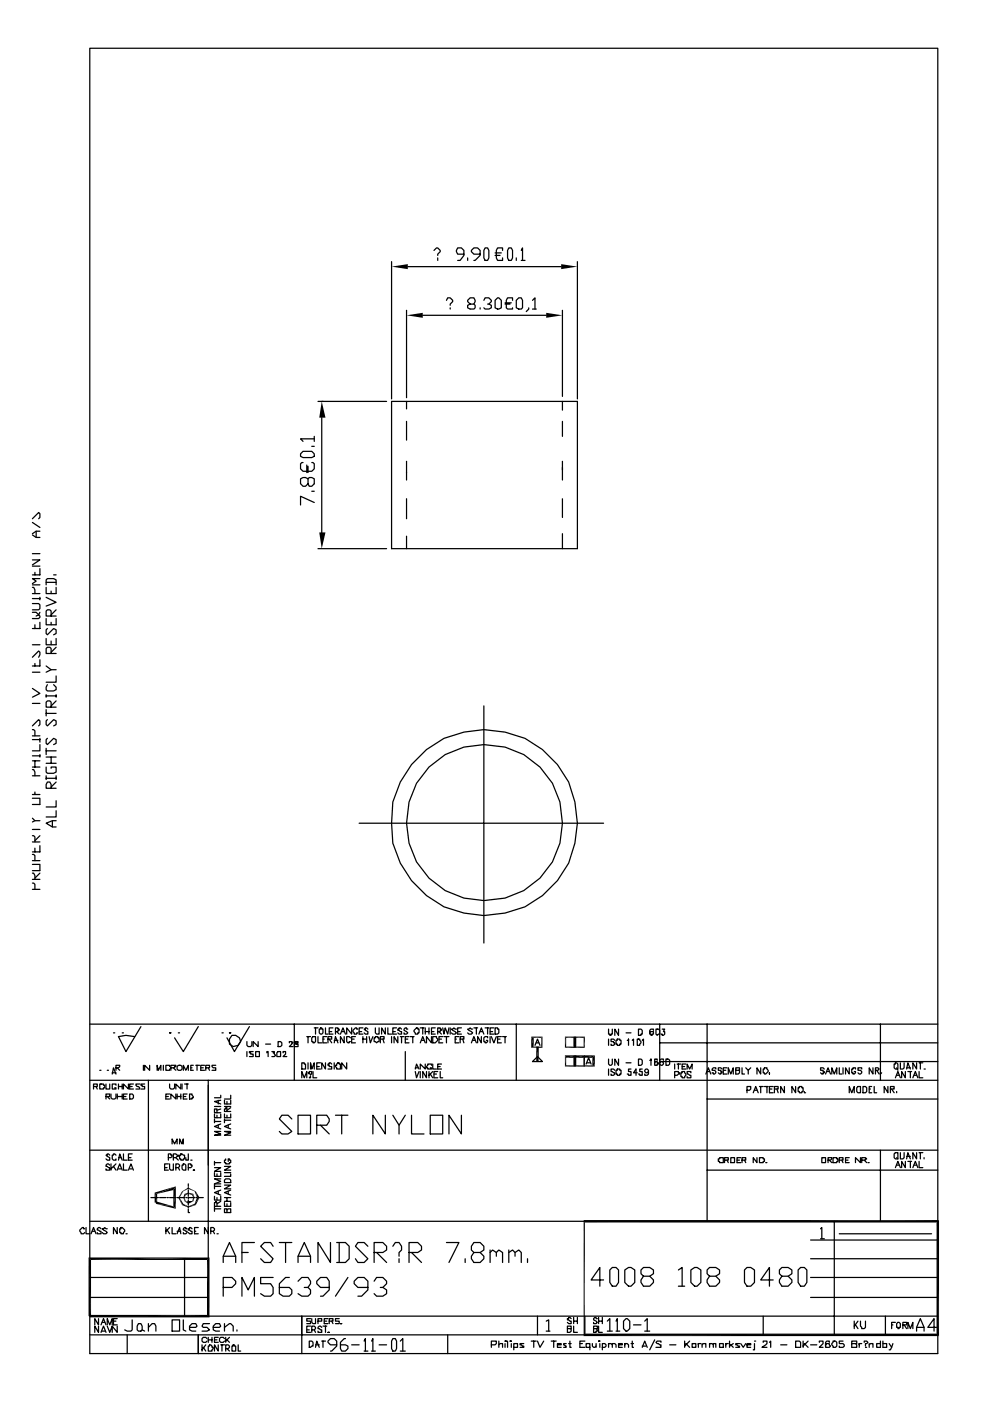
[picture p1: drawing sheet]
<svg xmlns="http://www.w3.org/2000/svg" width="210mm" height="297mm" viewBox="0 0 210 297" stroke-linecap="round" stroke-linejoin="round" font-family="sans-serif">
<g fill="none" stroke="#000" stroke-width=".26">
<path d="M19 10.2h180v276.8h-180zM83.1 55.5v29.1M86.5 56.5h32.6M92.1 53.1l.5-.5h.3l.5 .5v.3l-.5 .5v.3M92.9 54.7v.5M98.4 53.9h-1.3l-.3-.5 .3-.8h.8l.5 .5v1.1l-.8 1h-.5M99.2 54.7v.5M101.9 53.9h-1.4l-.5-.5v-.3l.5-.5h.8l.6 .5v1.1l-1.1 1h-.3M102.9 52.6h.6l.2 .5v1.6l-.2 .5h-.6l-.2-.5v-1.6zM105 54.2h1.1M105 53.6h1.4M106.6 53.1v-.5h-1l-.3 .5v1.6l.3 .5h1v-.5"/>
<path d="M107.9 52.6h.6l.2 .5v1.6l-.2 .5h-.6l-.2-.5v-1.6zM109.5 54.7v.5M110.6 53.1l.3-.5v2.6M110.6 55.2h.8M122.5 55.5v29.1M86.3 65.8v18.5M89.7 66.9h26.2M94.7 63.7l.3-.6h.5l.5 .6v.2l-.5 .6v.2M95.5 65.3v.2M99.7 64.5l-.5-.6v-.2l.5-.6h.8l.3 .8-.3 .6h-.8l-.5 .2v.6l.5 .2h.8l.3-.2v-.6l-.3-.2M101.9 65.3v.2M102.7 63.7l.2-.6h.8l.5 .6v.2l-.5 .6h-.2"/>
<path d="M103.7 64.5l.5 .2v.6l-.5 .2h-.8l-.2-.2M105 63.7l.6-.6h.2l.6 .6v1.6l-.6 .2-.8-.2zM107.2 64.5h1M107.2 64.2h1.3M108.7 63.7v-.6h-1l-.3 .6v1.6l.3 .2h1v-.2M109.5 63.7l.6-.6h.5l.3 .6v1.6l-.3 .2h-.5l-.6-.2zM112.2 65.3v.2l-.5 .6M113 63.7l.5-.6v2.4M113 65.5h.8M119.3 65.8v18.2M63.8 96.2l.5-.5h1.8l.6 .5v.5l-.6 .3h-1.8l-.5-.3zM64.3 98.1h-.3l-.2 .2v1.1l.5 .5h1.8l.6-.5v-1.1l-.3-.2h-.3"/>
<path d="M65.1 98.6v1.6M65.4 98.9v1.3M66.1 94.6h.6M66.7 93h-2.9l.5 .6M66.7 92.5v1.1M67.5 85.1h14.5M68.3 88.5v24.7M83.1 85.1h39.4v31.2h-39.4zM86.3 85.1v1.6M86.3 89.3v4M86.3 97.8v4M119.3 85.1v1.9"/>
<path d="M119.3 89.3v3.2M119.3 97.8v4M6.9 118.7h1.6l-1.6 1.1M6.9 113.4l.8 .5h.8M6.9 110l1.3-1.3 .3 .2v.8l-.3 .3M6.9 117.4h1.6M6.9 110.8l1.6 1M7.7 112.6v1.3M8.5 112.6h-.8l-.8 .6M65.4 101.5l.2-.3h.5l.6 .3v1.1l-.6 .5h-.5l-.2-.5v-1.1l-.6-.3h-.5l-.5 .3v1.1l.5 .5h.5l.6-.5M66.1 104.2h.6M66.7 106.5l-2.9-1.3v1.9"/>
<path d="M67.5 116.3h14.5M86.3 105.7v4.3M86.3 113.7v2.6M119.3 105.7v4M119.3 113.2v3.1M6.9 139.3l1.3-1.3 .3 .3v.5l-.3 .5M6.9 129.8h.8l.5 .6 .3-.6M6.9 128h1.3l.3 .2v.8l-.3 .3h-1.3M6.9 124.5h.2l.3 .6v.8M6.9 136.7h1.6M6.9 126.9h1.6M6.9 125.9h1.6"/>
<path d="M6.9 124h1.6M6.9 120h1.6M7.4 121.4v.5M7.4 132.5v.8M7.7 130.6l.5-.2 .3 .2v.3l-.3 .2h-1.3M8.5 122.7h-1.6l.8 .5-.8 .5M8.5 120.6v1.3h-1.6M8.5 126.6v.6M8.5 131.9v1.4h-1.6M8.5 139.9v1.3h-1.6M9.8 135.4v1.3h2.1v-1.3M9.8 131.1v1.4h2.1v-1.4"/>
<path d="M9.8 126.6l2.1 1.1-2.1 .8M9.8 124.5v1.4h2.1v-1.4M9.8 124v-1.1l.3-.2h1.3l.5 .2v1.1M9.8 123.5h2.1M10.1 133.3l-.3 .2v.8l.3 .3 1.3-1.3 .5 .2v.8l-.5 .3M10.8 138.6v-1.1l-.2-.3h-.5l-.3 .3v1.1h2.1M10.8 130.6v-1l-.2-.3h-.5l-.3 .3v1h2.1M10.8 125.3v.6M10.8 131.9v.6M10.8 135.9v.8M11.4 121.9h.5M11.9 137.2l-1.1 1.1"/>
<path d="M11.9 129.3l-1.1 1.1M6.9 154.7h.2l.3 .3v1M6.9 153.9l1.3-1.3 .3 .2v.8l-.3 .3M6.9 146l1.6 1-1.6 .8M6.9 156.8h1.6M6.9 156h1.6M6.9 149.1h1.6M6.9 142.5h1.6M7.4 140.7v.5M8.5 157.9v1.3h-1.6M8.5 156.5v.8M8.5 160v.5"/>
<path d="M9.8 147.3v.5M9.8 150.5v1.3M9.8 158.7v1.3M9.8 159.2h2.1M9.8 151.3h2.1M9.8 147.5h2.1M9.8 141.2l1 .8M10.1 156.5l-.3 .3v.8l.3 .3 1.3-1.4 .5 .3v.8l-.5 .3M10.1 152.6l-.3 .2v.8l.3 .3 1.3-1.3 .5 .2v.8l-.5 .3M10.1 145.2l-.3 .5v.5l.3 .3h1.3l.5-.3v-.5l-.5-.5M10.8 149.9v-1l-.2-.3h-.5l-.3 .3v1h2.1M11.9 143.3v1.3h-2.1"/>
<path d="M11.9 142h-1.1l-1 .5M11.9 147.3v.5M11.9 148.6l-1.1 1.1M102.7 149.7v24.8h-26.5M6.9 177.2h.2l.3 .2v1.1M6.9 169.2h1.6v1.4h-1.6M6.9 163.2h.2l.3 .5v.8M6.9 178.5h1.6M6.9 175.9h1.6M6.9 173.5l.5 .5M6.9 168.5h1.6M6.9 164.5h1.6"/>
<path d="M6.9 162.6h1.6M6.9 161.3h1.6M6.9 160.2h1.6M7.4 161.3v1.3M7.4 167.9v.6M7.4 179.8v.8M8.5 174h-1.1l-.5 .3M8.5 179.3v1.3h-1.6M8.5 177.2l-1.1 1M9.8 162.6v1.1l.3 .3h1.3l.5-.3v-1.1h-1.1v.3M9.8 164.5v.8M9.8 165h2.1"/>
<path d="M9.8 161.8h2.1M9.8 160.5h2.1M10.8 167.1v-.8l-.2-.5h-.5l-.3 .5v.8h2.1M10.8 160.5v1.3M11.1 174v1.3M11.9 174h-.8l-1.3 .5 1.3 .8h.8M11.9 171.9v1.3h-2.1M11.9 169.8v1.3h-2.1M11.9 165.8l-1.1 1.1M11.9 164.5v.8M87.3 162.1a19.9 19.9 0 0 1 33.3 3.7 20.3 20.3 0 0 1-2.3 20.9 19.9 19.9 0 0 1-33.4-3.7l-1.6-4.2-.2-4.3 .2-4.5 1.6-4.2zM91 162.6a16.6 16.6 0 0 1 18.2-3.5 16.6 16.6 0 0 1 10.1 15.4 16.4 16.4 0 0 1-20.9 15.9 16.7 16.7 0 0 1-7.4-27.8z"/>
<path d="M128.1 174.5h-25.4v25.4M6.9 187.2h.2l.3 .3v1.1M6.9 185.1h.2l.3 .5v.8M6.9 183.3h1.6v1.3h-1.6M6.9 181.2h.2l.3 .2v1.1M6.9 188.6h1.6M6.9 186.4h1.6M6.9 182.5h1.6M8.5 185.1l-1.1 1.1M19 217.1h180M24.1 219h.2M25.9 219h.3"/>
<path d="M29.9 217.7l-3.2 5.3-1.6-3.2 1.6-.3 1.9 .3M36.2 219h-.2h.2M37.8 219h.3M42.1 217.7l-3.2 5.3-1.9-3M47.1 219h.3M48.9 219h-.2h.2M49.2 219.5h.8l.8 .5 .3 .8-.6 .8-1 .3-.8-.5v-1.1zM52.9 217.7l-3.2 5.3-1.5-3M62.4 217.1v11.9M65.1 219.8h.8M65.4 219.8v1.3M66.7 217.9h.8"/>
<path d="M66.9 217.9v1.4M67.5 219.8v1.3h.8M67.7 218.2h.3v-.3h.3v.3h.2v.8l-.2 .3h-.3l-.3-.3zM69.1 217.9v1.4h.5M69.3 219.8h-.8v1.3h.8M69.8 218.7h.6M70.6 217.9h-.8v1.4h.8M71.2 218.7h.5v-.2h.3v-.3h-.3v-.3h-.5v1.4M71.4 218.7l.6 .6M72.2 219.3l.6-1.4 .5 1.4M72.5 218.7h.5M73 219.8v1.3l-.8-1.3v1.3"/>
<path d="M74.6 217.9v1.4l-1-1.4v1.4M75.4 219.8h-.8v1.3h.8M75.9 218.2h-.2v-.3h-.3l-.5 .6 .2 .8h.6v-.3h.2M76.2 218.7h.5M77 217.9h-.8v1.4h.8M77 219.8v1.3M77.8 219.8v1.3M78.1 218.2l-.3-.3h-.3v.3h-.2l.8 .5v.6h-.6l-.2-.3M78.3 219.8l.3 1.3 .5-1.3M79.6 217.9v1.1l.3 .3h.5v-1.4M79.6 219.8h.6v.2h.2v.8h-.2l-.3 .3-.3-.3h-.2v-.8h.2zM81.8 217.9v1.4l-.8-1.4v1.4"/>
<path d="M82.3 217.9v1.4h.8M83.1 219.8v1.3M83.3 218.7h.6M84.1 217.9h-.8v1.4h.8M84.4 219.8v1.3l-.8-1.3v1.3M84.9 219.8h.8M85.2 218.2l-.3-.3h-.2v.3h-.3v.3l.8 .2v.6h-.5l-.3-.3M85.2 219.8v1.3M86.5 218.2h-.2v-.3h-.3l-.3 .3v.3l.8 .5-.2 .3h-.6v-.3M86.8 219.8h-.8v1.3h.8M87 219.8h.8M87.6 219.8v1.3"/>
<path d="M87.8 218.5l.6-.6h.2v.3h.3v.8h-.3v.3h-.5zM89.2 217.9h.8M89.7 217.9v1.4M90.2 218.7h.8M90.2 217.9v1.4M91 217.9v1.4M91.5 219.8v1.3l-1-1.3v1.3M91.5 218.7h.6M91.8 219.8h.8v.2l.3 .3v.3l-.6 .5h-.5zM92.3 217.9h-.8v1.4h.8M92.9 218.7h.5v-.2h.3v-.3h-.3v-.3h-.5v1.4M93.1 218.7l.6 .6"/>
<path d="M93.9 217.9l.3 1.4 .3-1.4 .5 1.4 .2-1.4M93.9 219.8h-.8v1.3h.8M94.2 219.8h1M94.7 219.8v1.3M95.5 217.9v1.4M96.8 218.2h-.2l-.3-.3-.3 .3h-.2l1 .8-.2 .3h-.6l-.2-.3M97.1 218.7h.5M97.4 219.8h-.8v1.3h.8M97.9 217.9h-.8v1.4h.8M100.3 218.2h-.3l-.3-.3-.2 .3h-.3l1.1 .8-.3 .3h-.5l-.3-.3M100.5 217.9h.8M101.1 217.9v1.4"/>
<path d="M101.6 219.3l.5-1.4 .6 1.4M101.9 218.7h.5M102.1 219.8v1.3l-.8-1.3v1.3M102.9 217.9h.8M103.5 217.9v1.4M104 218.7h.5M104 219.8v1.3M104.2 219.8l.6 1.3 .5-1.3M104.8 217.9h-.8v1.4h.8M105 217.9h.6v.3h.2v.8l-.2 .3h-.6zM106.4 219.8h-.8v1.3h.8M106.6 219.8h.8"/>
<path d="M107.2 219.8v1.3M109.5 217.1v11.9M112.7 219.9h2.4M115 219.8v2.4M119.9 219.9h4.2M120 219.8v2.4M124 219.8v2.4M129.1 218.2v1.1h.3v.2h.2v-.2h.3v-1.1M131.2 218.2v1.3l-.8-1.3v1.3M132.8 219h1.1M135.5 218.2h.5l.3 .3v.8h-.3v.2h-.5zM138.6 218.5v-.3h-.5l-.3 .3v.8h.3v.2h.3v-.2h.2v-.6h-.8v.3"/>
<path d="M139.2 218.2h.5l.3 .3v.8h-.3l-.3 .2-.2-.2zM140 217.1v11.9M140.5 218.2h.5l-.2 .5h.2v.6l-.2 .2h-.3v-.2h-.3M150 217.1v41.8M186.8 217.1v11.9M19 229h180M19.8 230.4h.8v-.6h-.8v1.1M20.4 230.4l.2 .5M21.2 229.8h.8v.3h.2v.5h-.2v.3h-.8zM21.2 226.9h.2M22.5 229.8v1.1h.8v-1.1M22.5 232.5h.8v-.5h-.8v1"/>
<path d="M22.8 226.9h.2M22.8 232.5l.5 .5M23.5 232v.7l.3 .3h.5l.3-.3v-.7M23.8 227.7l.3-1.3 .5 1.3M23.8 227.5h.8M24.6 226.4h.5l.3-.3v-.2h-.8v1M24.6 230.1v-.3h-.8v1.1h.8v-.3h-.3M24.9 226.4l.5 .5M24.9 232.5h1M24.9 232v1M25.1 230.4h.8M25.1 229.8v1.1"/>
<path d="M25.9 229.8v1.1M25.9 232v1M26.2 232.5h.5M27 232h-.8v1h.8M27.3 229.8v1.1l-1.1-1.1v1.1M27.5 232h.5l.3 .2v.5l-.3 .3h-.5zM27.5 230.4h.5M28.3 229.8h-.8v1.1h.8M29.6 229.8h-.8v.3l.8 .5v.3h-.8M30.4 225.9v1M30.7 229.8h-.8v.3h.3v.3h.5v.5h-.8M31.5 229v29.9"/>
<path d="M31.7 225.9v1l-1-1v1M33.3 226.9v-1l.3 1 .5-1v1M34.7 225.9v1M35.2 232.5h.5M36 226.1v-.2h-.8v1h.8v-.2M36 229.8v.8l.2 .3h.6l.2-.3v-.8M36 232h-.8v1h.8M36.2 226.4h.8v-.3h.3v-.2h-1.1v1M36.8 226.4l.5 .5M37.3 232v1l-1.1-1v1M37.6 226.1a.66 .66 0 0 1 1 0v.6l-.2 .2h-.6l-.2-.2zM37.6 232.5h.8"/>
<path d="M37.6 232v1M38.4 229.8v1.1l-1.1-1.1v1.1M38.4 232v1M38.6 229.8v1.1M38.9 226.9v-1l.5 1 .6-1v1M38.9 232.5h.5M39.2 229.8h.8M39.7 232h-.8v1h.8M39.7 229.8v1.1M40.2 232h.5v.2l.3 .3v.2h-.3v.3h-.5zM40.5 226.4h.2M41 225.9h-.5v1h.5"/>
<path d="M41.5 225.9h.8M41.8 225.9v1M42.6 226.4h.5M43.4 225.9h-.8v1h.8M43.7 226.4h.7v-.5h-.7v1M44.2 229v50M44.2 226.4l.2 .5M45.5 236.2v.8h1.3v-.8M45.5 237.8h1.3M45.5 237.2v.8M45.5 234.6h1.3M45.8 225.9h-.8v.2l.2 .3h.6v.5h-.8"/>
<path d="M46 235.9v-.8h-.5v.8h1.3M46 236.4v.6M46.3 233.3v.8M46.3 238.6v.5M46.8 239.9h-1.3l1.3 .5-1.3 .3h1.3M46.8 238.3l-1.3 .5 1.3 .6M46.8 233.3l-1.3 .2 1.3 .6M46.8 232.2v.5h-1.3M46.8 235.1l-.8 .3M47.6 236.2v.8h1.3v-.8M47.6 233.3v.8h1.3v-.8M47.6 234.6h1.3"/>
<path d="M47.6 237.5h1.3M47.6 237.2v.8M48.2 235.7v-.8h-.3v.2h-.3v.6h1.3M48.2 233.5v.6M48.2 236.4v.6M48.4 238.6v.5M48.9 239.9h-1.3l1.3 .3-1.3 .5h1.3M48.9 238.3l-1.3 .5 1.3 .6M48.9 232.2v.8h-1.3M48.9 234.9l-.7 .5M52.4 220.8v.8l.3 .3h.5l.2-.3v-.8M52.4 223v1"/>
<path d="M53.7 223h-.8v.2h.3v.3h.5v.5h-.8M54.2 223h.8v1h-.8zM54.8 220.8v1.1l-1.1-1.1v1.1M56.4 221.4h1M56.6 223.2v-.2h.3v1M57.7 223h.5l-.3 .2h.3v.3l.3 .2-.3 .3h-.5M58.7 223.2l.3-.2h.5v1h-.8zM59 220.8h.5l.3 .3v.5l-.3 .3h-.5zM60.1 223.2v-.2h.5v.5l-.5 .5h.8M61.4 221.1v-.3h.5l.3 .3h-.3v.3l-.5 .5h.8M61.9 237.2l-.8-.8h-1.3l-.5 .8 2.6 2.7-.8 .5h-1.3l-.5-.5M62.4 220.8v.3l.8 .3v.5h-.8v-.5h.6v-.3h.2v-.3z"/>
<path d="M63.2 236.4h2.7v4h-2.7zM64 225.3h.6v.3h.2v1.1h-.8zM64 228.5v-1.3l.6 1.3 .5-1.3v1.3M65.4 225.3v1.4M65.6 227.5v.2l-.2-.2h.2v-.3h.5v.5h-.2v.3M65.6 228.5l.3-.3v.3zM65.9 226.7v-1.4l.2 1.4 .6-1.4v1.4M66.1 220l.3-.2h.5v1l-.2 .3h-.3v-.3h-.3zM66.4 227.2v1.3h.8M67.2 238.6h2.1l.5-.8v-.6l-.5-.8h-2.1v4M67.2 226.1h.5M68 225.3h-.8v1.4h.8"/>
<path d="M68 238.6l1.8 1.8M68.5 220.3h.3M69.1 225.3v1.4l-.8-1.4v1.4M69.6 220.3h.8v-.5h-.8v1.3M69.8 220.3l.6 .8M70.4 225.6l-.3-.3h-.3v.3h-.2v.3h.2v.2h.6v.6h-.8M70.9 221.1l.3-1.3 .5 1.3M70.9 225.3v1.4M70.9 220.6h.8M71.2 225.9h.2v-.3l.3-.3h.3v.3h.2v1.1h-.8zM71.2 236.4h2.6M72.5 236.4v4"/>
<path d="M73.6 225.3v1.4l-1.1-1.4v1.4M74.3 220l-.2-.2h-.5v1l.2 .3h.3v-.3h.2M74.6 220.3h.5M77 220.3h.8M80.7 220.3h.8v-.5h-.8v1.3M81.2 220.3l.3 .8M81.8 236.4v4l-2.7-4v4M83.3 236.4l1.4 2.2v1.8M86 223v6M86 220.3h.5M86 236.4l-1.3 2.2M87.3 236.4v4h2.7"/>
<path d="M88.1 226.7l.3-1.1 .5 1.1M88.1 227.2l.3 1.3 .5-1.3M88.1 226.4h.5M89.2 221.1l.5-1.3 .5 1.3M89.2 227.2v1.3M89.4 220.6h.6M90.2 225.6v1.1l-1-1.1v1.1M90.5 227.2v1.3l-.8-1.3v1.3M91 227.2v1.3M91.3 236.4h2.6v4h-2.6zM91.3 227.7l.5 .8M91.5 225.9v-.3h-.7v.3l-.3 .2v.3h.3v.3h.7v-.3h-.2"/>
<path d="M91.8 225.6v1.1h.8M91.8 227.2l-.8 .8M92.1 227.7h.5M92.9 227.2h-.8v1.3h.8M92.9 226.1h.5M93.1 220.3h.6M93.4 227.2v1.3h.5M93.7 225.6h-.8v1.1h.8M96.6 220.3h.2M97.6 220.3h.8v-.5h-.8v1.3M97.9 236.4v4l-2.7-4v4M98.2 220.3l.2 .8"/>
<path d="M100 221.1l.5-1.3 .6 1.3M100.3 220.6h.5M103.5 220v-.2h-.6l-.2 .2v.8h.2v.3h.3l.3-.3v-.2h-.3M105.6 220.3h.5M112.7 222h2.4M113.5 221.6l.5-1.3 .6 1.3M113.8 221.1h.5M114 224l1.1 1.1h-2.1zM119.9 222h4.2M119.9 226h6.3M120 223.7v2.4M124 223.7v2.4"/>
<path d="M124.4 225.6l.5-1.3 .5 1.3M124.6 225.3h.5M129.1 224.5v1.1l.3 .3h.2l.3-.3v-1.1M129.1 220.3v1.3M129.1 226.7v1.3M130.4 220.6l-.2-.3h-.6v.5h.6v.3h.2v.3l-.2 .2h-.6v-.2M130.4 226.9l-.2-.2h-.6v.5l.8 .3v.2l-.2 .3h-.6v-.3M130.7 220.6h.3v-.3h.5v.3h.3v.8h-.3v.2h-.5v-.2h-.3zM130.7 226.9h.3v-.2h.5v.2h.3v.8h-.3v.3h-.5v-.3h-.3zM131.2 224.5v1.4l-.8-1.4v1.4M132.8 225.3h1.1M133.1 220.6h.2v-.3v1.3"/>
<path d="M133.9 226.7h-.6v.5h.6v.8h-.6v-.3h-.2M134.1 220.6l.3-.3v1.3M135.2 220.3h.5v.3l.3 .2-.3 .8h-.5zM135.2 227.5h-.8l.5-.8v1.3M135.5 224.5h.5l.3 .3v.8l-.3 .3h-.5zM136.3 220.6l.2-.3v1.3M136.3 226.7h-.6v.5h.6v.8h-.6v-.3h-.2M137.6 227.2l-.3 .3h-.2l-.3-.3v-.3l.3-.2h.2l.3 .2v.8l-.3 .3h-.5v-.3M137.8 224.8h.3v-.3v1.4M139.4 224.8v-.3h-.5v1.4h.5v-.3h.3v-.3h-.3v-.2h-.5v.2M140 221.1h59M140 225.1h59"/>
<path d="M140.8 224.8v-.3h-.6l-.2 .3v.8l.2 .3h.3l.3-.3v-.3l-.3-.2h-.3l-.2 .2M141.3 224.5h.5l.3 .3v.8l-.3 .3h-.5zM143.1 228h.6l.2-.3h.3v-.2h-.3v-.3h-.8v1.3M143.1 225.6v1.1M143.7 225.6h.8M143.9 225.6v1.1M144.5 227.5h.2v-.3h.6v.3l.2 .2-.2 .8h-.6v-.3h-.2zM144.7 226.1h.6M145.5 225.6h-.8v1.1h.8M145.8 226.7v-1.1l.5 1.1 .5-1.1v1.1M146.6 227.5v-.3h-.8v.5l.8 .3v.5h-.8v-.3M149.8 227.7l.5-1.3 .5 1.3"/>
<path d="M150 227.2h.5M150 233h49M151.9 226.7v-.3h-.6l-.2 .3v.2h.5l.3 .3v.3l-.3 .2h-.3v-.2h-.2M153.2 226.7l-.3-.3h-.5v.5h.5v.3h.3v.3h-.3v.2h-.2l-.3-.2M153.5 226.9h.5M154.3 226.4h-.8v1.3h.8M154.5 227.7v-1.3l.5 1.3 .6-1.3v1.3M156.1 226.9h.8v-.5h-.8v1.3h.5l.3-.2v-.6h-.3M157.4 226.4v1.3h.6M158.2 226.4l.5 .5 .6-.5M158.5 231.2h.5l.3-.3v-.5h-.8v1.3M158.7 226.9v.8"/>
<path d="M159.8 231.7l.5-1.3 .6 1.3M160.1 231.2h.5M161.1 230.4h.8M161.4 226.4v1.3l-.8-1.3v1.3M161.4 230.4v1.3M161.9 226.7h.3v-.3h.5l.3 .8-.5 .5h-.3v-.2h-.3zM162.2 230.4h.8M162.7 230.4v1.3M163.2 227.5v.2v-.2M163.2 230.9h.6M164 230.4h-.8v1.3h.8M164.3 230.9h.8v-.5h-.8v1.3"/>
<path d="M164.8 230.9l.3 .8M166.4 230.4v1.3l-.8-1.3v1.3M168.8 230.4v1.3l-.8-1.3v1.3M169.3 230.6h.3v-.2h.5v.2h.3v.8h-.3v.3h-.5v-.3h-.3zM170.7 231.4v.3h.2M174.9 226.7l-.3-.3h-.5v.5h.5v.3h.3v.3h-.3v.2h-.2l-.3-.2M175.2 227.7l.5-1.3 .5 1.3M175.4 227.2h.5M176.5 227.7v-1.3l.5 1.3 .5-1.3v1.3M178.1 226.4v1.3h.5M178.9 226.4v1.3M180.2 231.7v-1.3l.5 1.3 .5-1.3v1.3"/>
<path d="M180.2 226.4v1.3l-.8-1.3v1.3M181.5 226.7v-.3h-.5v.3h-.3v.8h.3v.2h.2l.3-.2v-.3h-.3M181.8 230.6l.2-.2h.6v1.3h-.6l-.2-.3zM182.8 226.7v-.3h-.8v.5h.6l.2 .3v.3l-.2 .2h-.3l-.3-.2M183.1 230.4h.5l.3 .2v.8l-.3 .3h-.5zM184.4 230.9h.3M184.9 230.4h-.5v1.3h.5M185.2 226.4v1.3l-.8-1.3v1.3M185.5 230.4v1.3h.5M185.7 226.9h.6l.2-.2-.2-.3h-.6v1.3M186 226.9l.5 .8M186.8 227.5v.2l.3-.2"/>
<path d="M188.4 230.4v1.3l-.8-1.3v1.3M188.9 230.9h.8v-.5h-.8v1.3M189.2 230.9l.5 .8M189.7 225.6h.3v-.3h.2l.3 .3v1.1h-.5l-.3-.3zM190 228.5l.5-1.3 .5 1.3M190.2 231.4v.3M190.2 226.4l.3 .5M190.2 228h.6M191 225.3v1.4h.6l.2-.3v-1.1M192.1 227.2v1.3l-.8-1.3v1.3M192.4 226.7l.2-1.4 .5 1.4M192.4 226.4h.7"/>
<path d="M192.6 227.2h.8M193.1 227.2v1.3M193.7 228.5l.5-1.3 .5 1.3M193.9 228h.6M194.5 225.3v1.4l-.8-1.4v1.4M195 227.2v1.3h.8M195 225.3h.8M195.3 225.3v1.4M196.1 226.7h.2M19 258.9h180M19 243.9h180M23.3 244.9l-.3-.2h-.2v.2h-.3l.8 .5v.6h-.5l-.3-.3"/>
<path d="M23.3 247l-.3-.2h-.2l-.3 .2v.3l.8 .3v.5h-.8v-.3M23.5 246.8v1.3M24.1 247.3l.5 .8M24.6 244.9l-.3-.2h-.2v.2h-.3v.8l.3 .3h.5v-.3M24.6 246.8l-1.1 1M24.9 248.1l.5-1.3 .5 1.3M25.1 246l.3-1.3 .5 1.3M25.1 245.4h.6M25.1 247.8h.6M26.2 244.7v1.3h.8M26.2 246.8v1.3h.8M27.3 248.1l.5-1.3 .5 1.3"/>
<path d="M27.3 245.4h.5M27.5 247.8h.5M28 244.7h-.7v1.3h.7M32 253.9h1.6M33.9 253.9h1.3M34.9 247.6h.6M35.5 253.9h.2M35.7 245.4h.5l.3-.2v-.3h-.3v-.2h-.5v1.3M35.7 246.8h-.8v1.3h.8M36 246.8v1l.2 .3h.6v-1.3M36 253.9h1.3M36.5 242.5v-1l.5 1 .6-1v1"/>
<path d="M36.8 245.4h.5l.3-.2h.2v-.3h-.2l-.3-.2h-.5v1.3M37.3 247.6h.5l.3-.3v-.3l-.3-.2h-.5v1.3M37.3 245.4l.5 .6M37.6 253.9h1.6M37.8 247.6l.3 .5M38.1 242.5v-1l.5 1 .3-1v1M38.1 244.9h.3v-.2l.8 .2v.8h-.3v.3h-.5v-.3h-.3zM38.6 247h.3v-.2h.3l.2 .2v1.1h-.5l-.3-.3zM39.4 253.9h.3M40 256.3v.8h.2M40 244.7v1.3h-.6v-.6M40 247.6h.5l.2-.3v-.3h-.2v-.2h-.5v1.3"/>
<path d="M40 251v.5M40 251.8v.3M40 252.3v1.3M40 254.4v1.1M40 255.8v.2M40.5 246h.2M41.3 248.1h-.3h.3M41.3 253.9h-1.3v.3M41.5 253.9h.3M42.1 253.9h1M45.5 255.8v-.8h.3v-.3l.2 .3v.8M45.5 253.6v.8h1.3v-.8"/>
<path d="M45.5 248.6v.8h1.3v-.8M45.5 247.6h1.3l-1.3 .8h1.3M45.5 246.2v.8M45.5 256.3h1.3M45.5 251.5h1.3M45.5 246.5h1.3M46 248.9v.5M46 253.9v.5M46.3 252.6v.5M46.8 255.8h-1.3v1M46.8 252.3l-1.3 .6 1.3 .5M46.8 251h-1.3v1.1"/>
<path d="M46.8 249.9h-1.3l1.3 .6-1.3 .5M46.8 254.7l-.8 .5M47.6 255v.8h1.3v-.8M47.6 251.3h1.3l-1.3 .8h1.3M47.6 250.2l.3-.3h.8l.2 .3v.5h-1.3zM47.6 247.3h1.3l-1.3 .8h1.3M47.6 253.9h1.3M47.6 254.7h1.3M47.6 248.6h1.3M47.9 245.7v.3h-.3v.5h.3v.3h.8v-.3h.2v-.5h-.2v-.3h-.3v.5M48.2 256.6l.2-.3h.5v.8h-1.3v-.8h.6v.8M48.2 253.9v.8"/>
<path d="M48.2 255.2v.6M48.4 252.6v.5M48.9 252.3l-1.3 .6 1.3 .5M48.9 248.9v.5h-1.3M124 258.7v24.6M150 248.1h49M152.4 245.7h.3v-.3h.8v1.1h-.8v-.3h-.3zM153.7 246h.8v-.6h-.8v1.1M154.3 246l.2 .5M155 245.4h.8v1.1h-.8zM156.4 246h.5M157.2 245.4h-.8v1.1h.8"/>
<path d="M157.4 246h.8v-.6h-.8v1.1M158 246l.2 .5M160.6 245.4v1.1l-.8-1.1v1.1M161.1 245.4h.8v.3h.3v.5h-.3v.3h-.8zM162.5 246.5h.2M174.4 245.4h.8v1.1h-.8zM175.7 246h.5l.3-.3v-.3h-.8v1.1M175.9 246l.6 .5M176.7 245.4h.8v.3h.3v.5h-.3v.3h-.8zM177 258.9v24.1M178.1 246h.8v-.6h-.8v1.1M178.6 246l.3 .5"/>
<path d="M179.4 246h.5M180.2 245.4h-.8v1.1h.8M182.6 245.4v1.1l-1.1-1.1v1.1M182.8 246h.8v-.3h.3l-.3-.3h-.8v1.1M183.4 246l.5 .5M184.1 246.5h.3M186.8 243.9v15M189.7 244.7l.3-.3h.5v1.3h-.5l-.3-.3zM190 247.6l.5-1.4 .5 1.4M190.2 245.4l.3 .3M190.2 247h.6M191 244.4v1.3h.6l.2-.3v-1"/>
<path d="M192.1 246.2v1.4l-.8-1.4v1.4M192.4 245.7l.2-1.3 .5 1.3M192.4 245.2h.7M192.6 246.2h.8M193.1 246.2v1.4M193.7 247.6l.5-1.4 .5 1.4M193.9 247h.6M194.5 244.4v1.3l-.8-1.3v1.3M195 246.2v1.4h.8M195 244.4h.8M195.3 244.4v1.3M196.1 245.4v.3"/>
<path d="M18 260.5h-.3v-.2h-.2l-.6 .5 .3 .8h.5l.3-.3M18.3 260.3v1.3h.7M19 279h180M19 270.8h25.2M19 275.1h25.2M19.3 261.6l.5-1.3 .6 1.3M19.6 261.1h.5M20.9 279.6v1.3l-.8-1.3v1.3M21.4 260.5l-.2-.2h-.3l-.3 .2v.3l.8 .3v.5h-.8v-.3M22.8 260.5h-.3l-.3-.2-.2 .2h-.3l1.1 .8-.3 .3h-.5l-.3-.3M24.9 260.3v1.3l-.8-1.3v1.3M24.9 279.6h-.8v1.3h.8"/>
<path d="M25.4 260.5h.3v-.2h.2l.6 .5-.3 .8h-.5v-.3h-.3zM26.7 261.6h.3M28 279.8v2.2l-.2 .2h-.8l-.5-.2M35.2 260.3v1.3M35.5 260.8l.5 .8M36 260.3l-.8 .8M36.5 260.3v1.3h.8M36.5 279.8h1.6v2.4h-1.6zM37.6 261.6l.5-1.3 .3 1.3M37.6 261.1h.8M38.9 279.8v2.2l.5 .2M39.2 266.9v12.1"/>
<path d="M39.7 260.5h-.3v-.2h-.2l-.3 .2v.3l.8 .3v.2l-.3 .3h-.5v-.3M40.7 260.5l-.2-.2h-.3v.2h-.2v.3l.7 .3v.5h-.5l-.2-.3M41.3 261.1h.2M42.1 260.3h-.8v1.3h.8M44.2 260.3v1.3l-.8-1.3v1.3M44.7 261.1h.5l.3-.3v-.3l-.3-.2h-.5v1.3M45.2 261.1l.3 .5M46 261.6h.3M47.4 273h1.8l.8-.8v-.6l-.8-.8h-1.8v4M47.4 267.7v-1.4l1.3-2.9 1.3 2.9v1.4M47.4 266.3h2.6M51.3 274.8v-4l1.4 2.7 1.3-2.7v4"/>
<path d="M51.3 265.6h1.4M54 263.4h-2.7v4.3M57.9 270.8h-2.6v1.4h2.1l.5 .8v1.3l-.5 .5h-1.3l-.8-.5M57.9 264.2l-.5-.8h-1.3l-.8 .8 2.6 2.7-.5 .8h-1.3l-.8-.8M59.3 263.4h2.6M60.6 263.4v4.3M61.4 270.8h-.8l-1.3 1.4v2.1l.8 .5h1.3l.5-.5v-.8l-.5-.5h-2.1M63.2 271.6l.8-.8h1.4l.5 .8v.6l-.5 .8h-.8M63.2 267.7v-1.4l1.4-2.9 1.3 2.9v1.4M63.2 266.3h2.7M64 279v8M65.4 273l.5 .5v.8l-.5 .5h-1.4l-.8-.5"/>
<path d="M65.9 279.6h-.8v.5h.8v.5h-.8M66.1 279.6v.8l.3 .2h.5v-1M69.6 279.6h-.8v1h.8M69.8 273h-1.8l-.8-.8v-.6l.8-.8h1.3l.5 .8v1.9l-1.3 1.3h-.5M70.1 263.4v4.3l-2.6-4.3v4.3M71.4 263.4h1.9l.8 .8v2.7l-.8 .8h-1.9M72 279.6h-.8v.5h.8v.5h-.8M72 263.4v4.3M73.8 270.8l-2.6 4M78.1 273h-2.2l-.8-.8v-.6l.8-.8h1.4l.8 .8v1.9l-1.4 1.3h-.8M78.1 264.2l-.8-.8h-1.4l-.5 .8 2.7 2.7-.8 .8h-1.4l-.5-.8M79.4 271.6l.5-.8h1.3l.8 .8v.6l-.8 .8h-.5"/>
<path d="M79.4 265.6h1.8l.8-.6v-.8l-.8-.8h-1.8v4.3M79.9 265.6l2.1 2.1M81.2 273l.8 .5v.8l-.8 .5h-1.3l-.5-.5M83.3 264.2l.6-.8h.8l.5 .8v.8l-.5 .6v.7M84.7 266.9v.8M86.8 265.6h1.8l.8-.6v-.8l-.8-.8h-1.8v4.3M87.3 265.6l2.1 2.1M94.7 263.4h2.7l-2.2 4.3M98.7 266.9v.8M100.5 265.6l-.5-.6v-.8l.5-.8h1.4l.8 .8v.8l-.8 .6h-1.4l-.5 .7v.6l.5 .8h1.4l.8-.8v-.6l-.8-.7M104 265.6l.5-.6 .8 .6v.7M104 265v2.7"/>
<path d="M105.3 265.6l.5-.6 .8 .6v2.1M107.9 265.6l.8-.6 .6 .6v.7M107.9 265v2.7M109.3 265.6l.8-.6 .5 .6v2.1M111.9 266.9v.8M114 279v4M121.2 279.6l-.3-.3h-.3v.3h-.2v.2l.8 .3v.5h-.6l-.2-.2M121.7 279.3v1.3M122.5 279.3v1.3M124.1 279v4M126.7 279.6h-.2v-.3h-.3l-.3 .3v.2l.8 .6-.2 .2h-.6v-.2M127 279.3v1.3"/>
<path d="M127.8 279.3v1.3M128.1 271.4h-2.7l1.9-2.7v4M129.4 269.3l.5-.6h.8l.5 .6v2.6l-.5 .8h-.8l-.5-.8zM132.6 269.3l.7-.6h.6l.8 .6v2.6l-.8 .8h-.6l-.7-.8zM136.5 270.6l-.5-.5v-.8l.5-.6h1.3l.8 .6v.8l-.8 .5h-1.3l-.5 .8v.5l.5 .8h1.3l.8-.8v-.5l-.8-.8M143.9 269.3l.8-.6v4M143.9 272.7h1.4M146.6 269.3l.8-.6h.5l.8 .6v2.6l-.8 .8h-.5l-.8-.8zM150.5 270.6l-.5-.5v-.8l.5-.6h1.4l.8 .6v.8l-.8 .5h-1.4l-.5 .8v.5l.5 .8h1.4l.8-.8v-.5l-.8-.8M158 269.3l.5-.6h.8l.8 .6v2.6l-.8 .8h-.8l-.5-.8zM161.9 279v4M164 271.4h-2.6l1.8-2.7v4"/>
<path d="M165.9 270.6l-.5-.5v-.8l.5-.6h1.3l.8 .6v.8l-.8 .5h-1.3l-.5 .8v.5l.5 .8h1.3l.8-.8v-.5l-.8-.8M169.3 269.3l.6-.6h.8l.5 .6v2.6l-.5 .8h-.8l-.6-.8zM172 270.8h27M172 275.1h27M172 262.9h27M172 266.9h27M174.1 260.5l.3-.2v2.3M174.1 262.6h.8M178.1 261.6h19.5M187.9 279v4M19 283h180M20.9 281.2v1.3l-.8-1.3v1.3"/>
<path d="M21.4 280.9l.6-1.3 .5 1.3M21.4 282.5l.6-1.3 .5 1.3M21.7 280.4h.5M21.7 282.2h.5M22.8 280.9v-1.3l.5 1.3 .5-1.3v1.3M22.8 281.2l.5 1.3 .5-1.3v1.3M23.8 281.2l1.1 1.3v-1.3M24.1 280.1h.5M27 283v4M29.4 280.6h.5l.3 .6v.8l-.3 .2h-.5l-.3-.2v-.8zM30.2 282l.5 .2M31.5 281.4l.8-.8h.5l.3 .6v1"/>
<path d="M31.5 280.6v1.6M40.2 281.4h1.3l.3-.2-.3-.6h-.8l-.5 .6v.8l.5 .2h.8M42.1 283v4M42.9 285.1v1.4M43.1 285.7l.6 .8M43.7 285.1l-.8 1.1M43.9 283.8l-.2-.3h-.6l-.2 .3v.5l.2 .3h.6l.2-.3M44.2 285.4h.2v-.3h.3l.3 .3v.3h.2l-.2 .8h-.8zM44.2 283.5v1.1M44.2 284.1h.8M44.4 280.6h-1.3l-.2 .6 .2 .2h.8l.5 .6-.5 .2h-1M45 283.5v1.1"/>
<path d="M45.2 281.4h1.4l.2-.2-.2-.6h-.8l-.6 .6v.8l.6 .2h.8M45.5 284.1h.5M46.3 283.5h-.8v1.1h.8M46.3 285.1v1.4l-.8-1.4v1.4M46.8 285.1h.8M47.1 285.1v1.4M47.6 283.8l-.2-.3h-.6l-.2 .3v.5l.2 .3h.6l.2-.3M47.6 281.4l1.1-.8h.2l.6 .6v1M47.6 280.6v1.6M47.9 285.9h.5l.3-.2v-.3l-.3-.3h-.5v1.4M47.9 283.5v1.1M48.2 284.1l.5 .5"/>
<path d="M48.2 285.9l.5 .6M48.7 283.5l-.8 .8M49.2 285.4h.3v-.3h.2v.3h.3v1.1h-.8zM50.3 282v.2M50.5 285.1v1.4h.6M65.1 282h.5M65.6 284.3h.5l.3 .3v.8h-.3l-.2 .3h-.3zM65.9 281.2h-.8v1.3h.8M66.1 282h.6l.2-.3v-.3l-.2-.2h-.6v1.3M66.7 282l.2 .5M66.9 285.7l.3-1.4 .5 1.4M66.9 285.1h.8"/>
<path d="M67.5 280.1h.8v-.5h-.8v1M68.3 281.4l-.3-.2h-.3l-.2 .2v.3l.8 .3v.5h-.8v-.3M68.3 284.3h.8M68.5 284.3v1.4M68.5 281.2h.8M68.8 280.1h.5M69.1 281.2v1.3M69.8 280.1h.8v-.5h-.8v1M69.8 282.5h-.2h.2M70.4 280.1l.2 .5M71.4 285.1h-1.3l-.5-.5v-.3l.5-.5h.8l.5 .5v1.1l-1 1.1h-.3M72.5 280.6h-.3h.3"/>
<path d="M73.3 283.8h-.3l-.8 .8v1.3l.3 .6h.8l.5-.6v-.5l-.5-.3h-1.1M74.6 285.1h1.6M77.3 284.3l.2-.5v2.7M77.3 286.5h.8M78.8 284.3l.3-.5v2.7M78.8 286.5h.8M80.4 285.1h1.6M83.3 283.8h.6l.2 .5v1.6l-.2 .6h-.6l-.2-.6v-1.6zM84.9 284.3l.6-.5v2.7M84.9 286.5h1.1M95 283v4M104.2 285.1h.8l.3-.2v-.6h-1.1v1.4"/>
<path d="M105.8 285.1l.3-.2h.5v.8M105.8 284.3v1.4M107.2 284.3h.2h-.2M107.2 284.9v.8M107.7 284.3v1.4M108.2 284.3h.3h-.3M108.5 284.9v.8M109 285.7h.8v-.8h-.8v1.3M111.1 284.9h-.8v.2l.8 .3v.3h-.8M112.7 284.3h1.1M113.2 284.3v1.4M114 284.3l.6 1.4 .8-1.4"/>
<path d="M115.9 280.1l.5-.3v2.4M115.9 282.2h.8M116.9 284.3h1.1M117.5 284.3v1.4M118.3 285.1h.8v-.2h-.8v.8h.8M120.1 284.9h-.5v.2l.5 .3v.3h-.5M120.4 281.7h.8v-.5h-.8v1.3h.5l.3-.3v-.5h-.3M120.6 284.9h.6M120.9 284.3v1.4h.3M121.7 281.2v1.3h.8M121.7 280.1h.8M123 284.9h.6"/>
<path d="M124.1 284.3h-1.1v1.4h1.1M125.1 285.7h-.7v-.8h.7v1.3M125.7 284.9v.5l.2 .3h.3l.3-.3M125.9 281.7h.8v-.5h-.8v1.3h.6v-.3h.2v-.2l-.2-.3M126.5 284.9v.8M127 281.2v1.3h.8M127 284.3h.3h-.3M127 280.1h.8M127.3 284.9v.8M127.8 285.7h.5l.3-.3v-.3l-.3-.2h-.5v1.3M128.9 280.1l.5-.5v2.6M128.9 282.2h1"/>
<path d="M129.1 285.1v-.2v.8M129.1 284.9h.5l.3 .2v.6M129.9 285.1v-.2h.5l.3 .2v.6M130.7 280.1l.3-.5v2.6M130.7 282.2h.8M131.2 285.1h.8v-.2h-.8v.8h.8M132.3 280.1l.5-.5h.3l.5 .5v1.6l-.5 .5h-.3l-.5-.5zM132.6 285.1v-.2v.8M132.6 284.9h.5l.2 .2v.6M133.9 284.9h.5M134.1 284.3v1.4h.3M134.4 280.9h1.6"/>
<path d="M136.3 285.7l.5-1.4 .5 1.4M136.3 285.4h.8M136.8 280.1l.5-.5v2.6M136.8 282.2h1M138.9 284.1l-1.1 2.1M140.2 284.6v-.3h-.8l-.2 .3 .8 .5h.2v.6h-1M142.1 285.1h1.3M145.3 284.3v1.4M145.5 284.9l.8 .8M146.3 284.3l-1 1.1M146.8 284.9h.8v.8h-.8zM148.2 285.1v-.2v.8"/>
<path d="M148.2 284.9h.5M149 285.1l.2-.2h.6v.8M149 284.9v.8M150.5 285.1v-.2v.8M150.5 284.9h.6l.2 .2v.6M151.3 285.1v-.2h.6v.8M152.7 284.9h.8v.8h-.8zM154 285.1v-.2v.8M154 284.9h.5M154.8 284.3v1.4M155 285.1l.6 .6M155.6 284.9l-.8 .5"/>
<path d="M156.9 284.9h-.8v.2l.8 .3v.3h-.8M157.2 284.9l.5 .8 .5-.8M158.5 285.1h.8v-.2h-.8v.8h.8M160.1 284.9v1.3h-.3M160.1 284.3h.2M161.9 284.6v-.3h.8v.6l-1 .8h1M163.2 284.6l.3-.3v1.4M165.6 285.1h1.4M168.8 284.3h.8l.3 .3v1.1h-1.1zM170.4 284.3v1.4M170.7 284.9l.7 .8M171.4 284.3l-1 1.1"/>
<path d="M172 285.1h1.3M173.8 284.6v-.3h.8v.6l-.8 .8h.8M175.9 284.6v-.3h-.5l-.2 .3v1.1h.7l.3-.3-.3-.3v-.2h-.5l-.2 .2v.3M176.7 284.3h.6l.2 .3v.8l-.2 .3h-.6v-.3l-.2-.3zM178.9 284.3h-.8v.6h.8l.2 .2v.3l-.2 .3h-.8v-.3M180.7 284.9h1.1v-.6h-1.1v1.4h1.1v-.6l-.3-.2M181.2 280.1v1.6M181.5 280.9l.5 .8M182 280.1l-.8 1.1M182.3 285.1v-.2v.8M182.3 284.9h.5M182.6 280.1v1.1l.2 .2v.3h.6l.2-.3v-1.3"/>
<path d="M183.4 284.6v-.3h.5l.2 .3-.2 .3h-.3v.5M183.6 285.7h.3M184.4 285.1l.3-.2h.5v.8M184.4 284.9v.8M186.8 284.3v1.4h-.8v-.8h.8M187.3 284.3v1.4h.8v-.8h-.8M188.6 284.9l.6 .8 .2-.8M189.2 285.7l-.3 .5h-.3M189.2 280.9h.2M190 280.4h-.8v1.3M190.2 280.6l.3-.2h.3l.2 .2v.8h-.2v.3h-.3v-.3h-.3zM191.6 280.9h.8v-.5h-.8v1.3"/>
<path d="M191.8 280.9l.6 .8M192.6 281.7v-1.3l.5 1.3 .6-1.3v1.3M194.5 282.2v-.8l.8-1.8 .8 1.8v.8M194.5 281.4h1.6M198.7 281.4h-1.9l1.4-1.8v2.6"/>
</g>
<g fill="#000">
<path d="M83.1 56.5l3.4-.5v1.1zM119.1 56l3.4 .5-3.4 .6zM86.3 66.9l3.4-.6v1.1zM115.9 66.3l3.4 .6-3.4 .5zM68.3 85.1l.8 3.4h-1.4zM67.7 112.9h1.4l-.8 3.4zM121.7 219.8l.5 2.1-.5 .3zM112.7 219.8l.5 2.1-.5 .3zM112.7 219.8l.5 .2v1.9zM113.2 220l1.9-.2-.3 .2zM113.8 221.9l.5 3.2h-.5zM113.8 221.9h.5v3.2z"/>
<path d="M119.9 222.2l.2-.3h1.6zM119.9 226.1l.2-.2h1.6zM121.7 220l.5 2.2-.5-.3zM121.7 223.7l.5 2.2-.5 .2zM121.7 224.3l.5 1.8-.5-.2zM120.1 224.3l2.1-.6-.5 .6zM121.7 220l.5-.2v2.4zM121.7 219.8l.5 .2v1.9zM121.7 223.7l.5 .6v1.6zM121.7 224.3l.5-.6v2.4zM119.9 223.7h2.3l-2.1 .6zM122.2 220l1.9-.2-.3 .2z"/>
<path d="M123.8 224.3l.3 1.8-.3-.2zM122.2 224.3l1.9-.6-.3 .6zM123.8 223.7h2.4l-2.1 .6zM121.7 223.7h2.4l-1.9 .6zM124.1 224.3l2.1-.6-.5 .6zM125.7 224.3l.5 1.8-.5-.2zM123.8 226.1l.3-.2h1.6zM125.7 224.3l.5-.6v2.4zM32.8 252.9l.5 2.1h-.5zM33.1 254.7l3.7 1.1-3.7-.6zM33.1 255.2l3.7 .6 .5 .5zM32.8 252.9l.5 .2v1.9z"/>
<path d="M36.8 252.3l.5 4-.5-.5zM33.3 253.1l4-1.6-.5 .8zM37.3 251.5v4.8l-.5-4zM32.8 252.9l4.5-1.4-4 1.6zM37.8 253.9h.3l.5 1.6zM38.1 253.9l.8 1.3-.3 .3zM38.6 252.6h.3l-1.1 1.3zM38.6 255.5l.3-.3 1.1 .8zM38.9 252.6l-.8 1.3h-.3zM38.9 255.2l1.1 .6v.2zM38.9 253.9h.3v.8zM39.2 253.1l.2 .3-.5 .5z"/>
<path d="M39.2 253.9l.2 .8h-.2zM39.2 254.7h.2l.6 .5zM38.9 253.9l.5-.5-.2 .5zM39.4 254.7h.6v.5zM38.6 252.6l1.4-.8v.3zM38.6 252.6l1.4-.5zM40 255.8l1.5-.3-1.5 .5zM40 255.8l1.3-.6 .2 .3zM39.2 253.1l.8-.2v.2zM39.2 253.1h.8l-.6 .3zM40 254.7h1l-1 .5zM40 254.7h1z"/>
<path d="M40 252.9l.7 .5-.7-.3zM41 253.9h.3l-.6 .8zM40.7 253.4l.3-.3v.8zM40 252.9l1 .2-.3 .3zM41.3 253.9l-.3 .8h-.3zM40 251.8l1.3 .8-1.3-.5zM41.8 253.9h.5l-1 1.3zM41 253.1l.3 .8h-.3zM40 251.8l1.5 .8h-.2zM42.3 253.9l-.8 1.6-.2-.3zM41.3 252.6h.2l.3 1.3zM41.5 252.6l.8 1.3h-.5z"/>
<path d="M124.1 259.2l75.1-.5-.5 .5zM123.8 258.7h75.4l-75.1 .5zM18.8 266.6l.5 12.4h-.5zM19 278.8h24.9l-24.9 .5zM19 279.3l24.9-.5 .5 .5zM18.8 266.6l.5 .5v11.9zM43.9 267.1l.5 12.2-.5-.5zM19.3 267.1l25.1-.5-.5 .5zM43.9 267.1l.5-.5v12.7zM18.8 266.6h25.6l-25.1 .5zM123.8 283.3l74.9-.5 .5 .5zM124.1 282.8h74.6l-74.9 .5z"/>
<path d="M198.7 259.2l.5 24.1-.5-.5zM198.7 259.2l.5-.5v24.6z"/>
</g>
</svg>
